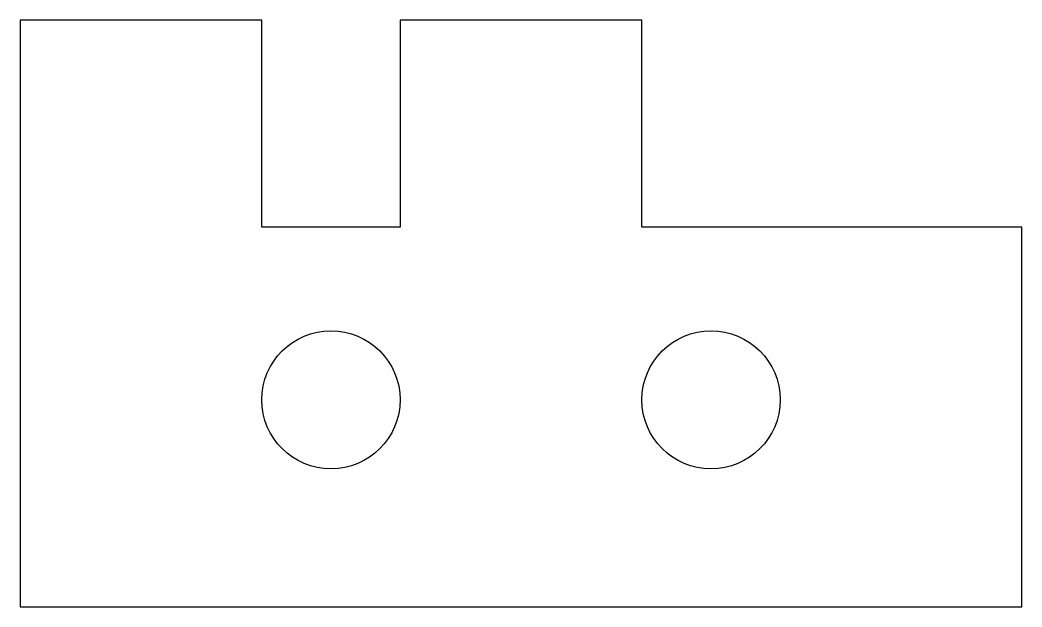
# Model space of a CAD drawing. Header units: millimetres. Extents: x 50 to 340, y 50 to 220.
import ezdxf

# ---------------------------------------------------------------- set-up
doc = ezdxf.new("R2010")
doc.units = ezdxf.units.MM

msp = doc.modelspace()

# ---------------------------------------------------------------- linework, layer by layer
msp.add_lwpolyline([(50, 50), (340, 50), (340, 160), (230, 160), (230, 220), (160, 220), (160, 160), (120, 160), (120, 220), (50, 220)], close=True)
for centre in [(140, 110), (250, 110)]:
    msp.add_circle(centre, 20)

doc.saveas('drawing.dxf')
